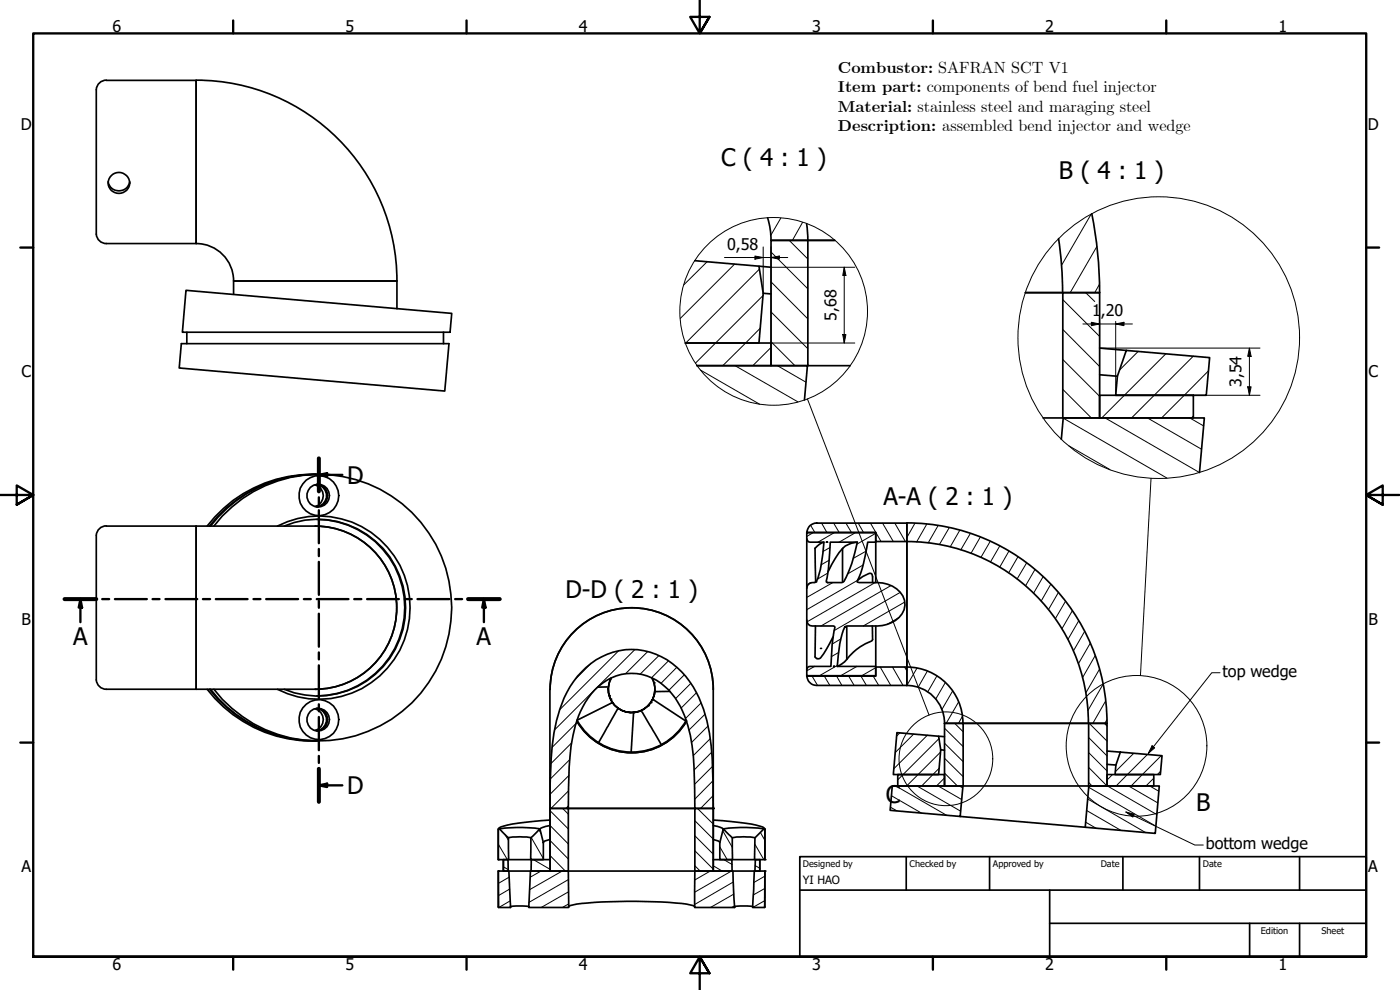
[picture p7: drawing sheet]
<svg xmlns="http://www.w3.org/2000/svg" width="420mm" height="297mm" viewBox="0 0 420 297" stroke-linecap="round" stroke-linejoin="round" font-family="sans-serif">
<defs><g id="words">
<g font-size="7.2">
<text x="216.5" y="49.8">C ( 4 : 1 )</text>
<text x="317.8" y="53.6">B ( 4 : 1 )</text>
<text x="104.2" y="145.1">D</text>
<text x="265.2" y="151.6">A-A ( 2 : 1 )</text>
<text x="169.7" y="179.4">D-D ( 2 : 1 )</text>
<text x="22" y="193.5">A</text>
<text x="143" y="193.5">A</text>
<text x="104.2" y="238.2">D</text>
<text x="265.8" y="240.8">C</text>
<text x="359" y="243.2">B</text>
</g>
<g font-size="4.8">
<text x="33.7" y="9.6">6</text>
<text x="103.7" y="9.6">5</text>
<text x="173.7" y="9.6">4</text>
<text x="243.7" y="9.6">3</text>
<text x="313.7" y="9.6">2</text>
<text x="383.7" y="9.6">1</text>
<text x="251.5" y="22">Combustor: SAFRAN SCT V1</text>
<text x="251.5" y="27.7">Item part: components of bend fuel injector</text>
<text x="251.5" y="33.5">Material: stainless steel and maraging steel</text>
<text x="6.2" y="38.9">D</text>
<text x="251.5" y="39.3">Description: assembled bend injector and wedge</text>
<text x="410.5" y="38.9">D</text>
<text x="218.2" y="74.9">0,58</text>
<text x="327.8" y="94.8">1,20</text>
<text x="251" y="96.2" transform="rotate(-90 251 96.2)">5,68</text>
<text x="6.4" y="113.1">C</text>
<text x="410.7" y="113.1">C</text>
<text x="372.6" y="116.2" transform="rotate(-90 372.6 116.2)">3,54</text>
<text x="6.4" y="187.4">B</text>
<text x="410.7" y="187.4">B</text>
<text x="366.9" y="203.2">top wedge</text>
<text x="361.9" y="254.9">bottom wedge</text>
<text x="6.4" y="261.7">A</text>
<text x="410.7" y="261.7">A</text>
<text x="33.7" y="290.9">6</text>
<text x="103.7" y="290.9">5</text>
<text x="173.7" y="290.9">4</text>
<text x="243.7" y="290.9">3</text>
<text x="313.7" y="290.9">2</text>
<text x="383.7" y="290.9">1</text>
</g>
<text font-size="3.4" x="241" y="265.4">YI HAO</text>
<g font-size="2.7">
<text x="241" y="260.1">Designed by</text>
<text x="273" y="260.1">Checked by</text>
<text x="298" y="260.1">Approved by</text>
<text x="330.3" y="260">Date</text>
<text x="361" y="260">Date</text>
<text x="378.4" y="280.1">Edition</text>
<text x="396.6" y="280.1">Sheet</text>
</g>
</g></defs>
<!-- layer: Hatch (ISO) -->
<g fill="none" stroke="#000" stroke-width=".3">
<path d="M212.2 78.5l-7 7M220.5 79.2l-16.3 16.4M231.4 75.6l11 11.1M234.3 65.5l-3 5.1M236.9 72.1l5.5 5.6M240.9 66.7l-3.1 5.4M327.5 64.2l-8.9 15.4M329.2 74l-8 13.8M227.9 80.8l-22.2 22.2M228.2 98.5l-11.3 11.2M229 88.6l-20.3 20.4M231.4 93.6l11 11"/>
<path d="M231.4 84.6l11 11.1M319 98.9l11 11.1M319 89.9l11 11.1M325.8 87.8l2.7 2.7M329.9 85.3l-1.4 2.5M210.2 111l17.8 10.3M220.6 109.7l18.9 10.9M231.4 104.3l-5.5 5.4M231.4 102.5l7.2 7.2M233.3 109.7l8.6 5M319 116.8l8.5 8.6M319 107.9l11 11"/>
<path d="M341.6 105.4l-5.6 5.6M349.9 106.2l-19.3 19.2M358.1 106.9l-18.5 18.5M362.6 111.3l-14 14.1M319.1 125.5l31.1 17.9M320.8 133.8l12.3 7.1M331.7 125.4l28.3 16.4M344.4 125.4l16.2 9.4M357.1 125.4l4.2 2.4M358.1 124.8l-.5 .6M243.3 157.6l1.2 2.2M244 159.8l-1.9 1.2"/>
<path d="M246.6 157l1.6 2.8M250.2 157l1.6 2.8M250.4 159.8l-4.9 2.9M253.9 157l1.6 2.8M256.7 159.8l-4.9 2.9M257.6 157l1.5 2.8M261.2 157l3.2 5.5M264.9 157l3.2 5.5M268.5 157l3.2 5.5M274.6 157l-2.4 4.3M278.1 157.3l-3 5.3M281.6 157.7l-3 5.2"/>
<path d="M284.9 158.4l-3 5M288 159.1l-2.8 5M243.5 174.9l-.9 .5M248.4 171.9l-3.1 1.9M248.9 168.1l-2.5 1.4M249.1 164.3l-2.1 1.2M249.9 174.8l-7.8 4.4M257.3 174.2l-15.2 8.7M259 169.5l-4.6 2.7M260 165.3l-4 2.3M262.6 174.8l-20.3 11.7M262.8 160l-5.7 3.3"/>
<path d="M267.4 175.7l-21 12.1M270.2 177.7l-19.9 11.5M291.2 160.1l-2.8 4.9M294.2 161.1l-2.8 4.9M297.2 162.4l-2.8 4.8M300 163.8l-2.8 4.8M302.8 165.4l-2.8 4.8M305.5 167.1l-2.8 4.8M308.1 168.9l-2.9 4.8M310.6 170.9l-2.8 4.9M313.1 173l-2.9 5M315.3 175.3l-2.8 5"/>
<path d="M317.6 177.8l-3 5.1M177.4 199l-4.7 4.8M185.7 195.2l-17.8 17.8M190.5 194.9l-24.1 24.1M194.4 195.5l-6.7 6.7M197.7 196.7l-5.6 5.6M200.6 198.3l-5.1 5.1M244.5 199.9l-2.4 1.4M251.3 199.6l-5.4 3.1M251.7 195.8l-2.2 1.2M252.3 191.7l-2.5 1.5M257.2 199.9l-4.9 2.8"/>
<path d="M269.8 185.3l-3.6 2.1M271.5 180.6l-12.4 7.2M319.8 180.4l-3.1 5.2M321.8 183.2l-3.1 5.4M323.7 186.3l-3.2 5.6M325.5 189.5l-3.4 5.8M327.2 193l-3.5 6.1M328.7 196.7l-3.8 6.5M172.9 217l-7.2 7.3M203.1 200.2l-4.7 4.8M205.4 202.5l-4.7 4.6M207.3 205l-4.5 4.6"/>
<path d="M209 207.8l-4.6 4.7M210.4 210.9l-4.7 4.7M211.6 214.3l-4.8 4.8M212.5 217.9l-5 4.9M243.7 202.9l1.7 2.8M247.4 202.9l1.6 2.8M251.1 202.9l1.6 2.8M254.7 202.9l1.6 2.8M258.4 202.9l1.6 2.8M262.1 202.9l1.6 2.8M262.8 200.3l-4.2 2.4M264.2 200.1l3.1 5.6"/>
<path d="M267.8 200.1l3.2 5.6M270.1 219.9l-1 .9M271.5 200.1l.7 1.2M275.2 200.5l-3 5.2M278.3 201.3l-2.8 4.9M281.2 202.8l-2.8 4.8M283.5 218.5l5.6 5.5M283.7 204.8l-2.9 5M285.9 207.2l-3.2 5.6M286.5 217l2.6 2.6M287.7 210.6l-3.7 6.4M288.9 214.9l-1.2 2.1"/>
<path d="M326.9 217l5.3 5.4M329.9 200.8l-4 7.1M331 205.3l-4.5 7.9M331.4 217l.8 .9M331.8 210.4l-3.8 6.6M332.2 216l-.6 1M170.6 237.3l-5.2 5.3M170.8 232.6l-5.7 5.7M170.9 228l-5.7 5.7M171.6 222.9l-6.2 6.2M213.1 221.7l-5.1 5M213.6 225.7l-5.3 5.3"/>
<path d="M213.8 230l-5.3 5.3M213.9 234.3l-5.4 5.5M214 238.7l-3.8 3.9M267.5 238.7l9 5.3M268.9 235.8l15.1 8.8M274.2 220.3l-5.5 5.5M275.2 235.8l13.1 7.6M278.3 220.6l-10.1 10.1M281.6 235.8l7 4.1M281.8 221.6l-12.4 12.4M281.8 230.6l-5.2 5.2M282.3 225.7l-10.2 10.1"/>
<path d="M283.5 227.5l5.6 5.5M283.5 223l5.6 5.5M283.5 233.4l-2.4 2.4M283.5 232l3.8 3.8M287.9 235.8l1 .6M326.4 239.7l17.5 10.2M326.7 234.7l1 1.1M326.7 230.2l5.5 5.6M326.7 225.8l5.5 5.5M326.7 221.3l5.5 5.5M326.7 236.2l20.2 11.7M332.4 235.8l14.8 8.6"/>
<path d="M333.9 232.4l-1.7 1.6M338.7 235.8l8.8 5.1M340.2 226l-5.5 5.6M344.4 226.4l-9.4 9.4M345.1 235.8l2.7 1.6M346.3 233.5l-2.4 2.3M348.3 231.4l-1 1M348.5 226.7l-9 9.1M149.5 253.3l2.8 4.6M151.6 250.4l1 1.7M159.3 257.4l.3 .5M159.4 251.3l3.7 6.3"/>
<path d="M160.1 257.9l5 2.9M161.7 249l.7 1M165.1 256.7l4.6 4.7M165.1 252.2l5.5 5.5M165.1 247.7l5.5 5.5M165.1 243.3l5.5 5.4M168.8 242.6l1.8 1.7M170.6 241.8l-.7 .8M208.5 259.8l1.6 1.6M208.5 255.3l5.6 5.5M208.5 250.7l5.6 5.6M208.5 246.2l5.6 5.6"/>
<path d="M209.3 242.6l4.8 4.7M213.7 242.6l.4 .2M214.1 259.8l2.6 1.6M216 254.1l2.2 3.8M216.9 249.3l2.9 4.9M217.2 257.9l2.5 1.5M226.5 253.2l2.7 4.7M226.6 259.7l1.4 .8M228.2 249.8l1.4 2.3M267.2 242.2l1.9 1.1M325.8 246.7l3.2 1.8M326.1 243.2l10.3 6"/>
<path d="M149.5 261.4h.2M151.1 260.1l1.4 .8M152.8 263.2l-3.2 1.8M153 266.7l-3.4 2M153.1 270.3l-3.4 2M159.4 261.2l.2 .2M162.4 261.4l-3.3 1.8M165.1 261.2l.1 .2M168.7 261.4l-9.8 5.5M170.6 263.9l-11.9 6.8M170.6 267.6l-8.2 4.7M170.7 271.2l-1.9 1.1"/>
<path d="M213.2 261.4l-4.7 2.6M219.5 261.4l-11 6.3M220 264.7l-11.5 6.7M220.2 268.3l-7 4M220.4 271.8l-.8 .5M229.5 270.2l-3.6 2.1M229.6 266.6l-3.5 1.9M229.6 262.9l-3.3 1.9"/>
</g>
<!-- layer: Visible (ISO) -->
<g fill="none" stroke="#000" stroke-width=".51">
<path d="M28.9 26.9v43.4M28.9 26.9a2.91 2.91 0 0 1 3-2.8h27v49h-27a3 3 0 0 1-3-2.8M32.4 54.5a3.3 3.3 0 0 0 3.3 2.8 3.3 3.3 0 0 0 3.2-2.8M208.5 78.2l22.9 2M227.8 79.9l1.2 8.1-1.2 14.9h-22.1h25.7v6.8h-22.2h33.1l-.9 10.3M230.4 65.4a22.7 22.7 0 0 1 1 6.7h19.1h-8.1l-.3-5M317.7 71.6l.9 8.7 .3 7.5M327.7 64.1l1.6 11 .5 6.3 .2 6.4h-22.3h11.3M55.8 87.1l79.8 6.9-.5 5.7h-80.4zM56.1 99.7v3.4M70.1 88.3v-4h49v8.3M70.1 84.3h49"/>
<path d="M119.1 84.3a60.2 60.2 0 0 0-60.2-60.2v49a11.2 11.2 0 0 1 11.2 11.2M133.1 99.7v3.4M229 88l2.4 .2M319 87.8h11v37.6h-11zM54.4 103.1h80.3l-1.2 14.2-79.7-6.9zM242.4 109.7h-11v-37.6h11v37.6h12.7M330 118.6h28.1v6.8h-28.1zM330 104.4l8 .7-2.7 7.8-.5 5.7h27.2l1-11.3-25-2.2M330 112.4l5.3 .5M313.1 125.4h5.9M318.5 131.8l.6-6.4h42.3l-1.4 16.4M31.9 157.8h27v49h-27a3 3 0 0 1-3-2.8v-43.4"/>
<path d="M31.9 157.8a3 3 0 0 0-3 2.8M58.9 157.8h35.7a24.5 24.5 0 0 1 24.5 24.5 24.5 24.5 0 0 1-24.5 24.5h-35.7zM64.2 157.8a39.9 39.9 0 0 1 63.4 .6 39.9 39.9 0 0 1-17.2 61 39.5 39.5 0 0 1-46.2-12.6M83.2 157.8a27.4 27.4 0 0 1 39.9 24.5 27.4 27.4 0 0 1-39.9 24.5M85.3 157.8a26.4 26.4 0 0 1 36.4 24.5 26.4 26.4 0 0 1-36.4 24.5M94.6 145.5a3.4 3.4 0 0 1 2.4 3.2 3.4 3.4 0 0 1-2.4 3.3M94.6 142.3a40 40 0 0 0-32.4 15.5M94.7 142.3a40 40 0 0 0-31.8 15.5M95.1 145.3a3.4 3.4 0 0 1 2.9 3.4 3.4 3.4 0 0 1-2.9 3.4M95.1 155.8a26.5 26.5 0 0 1 26.4 26.5 26.5 26.5 0 0 1-26.4 26.5M95.2 145.3a3.4 3.4 0 0 1 3.1 3.4 3.4 3.4 0 0 1-3.1 3.4M95.7 142.3a40.4 40.4 0 0 0-32.5 15.5"/>
<path d="M97.1 146.2a3.5 3.5 0 0 1 0 5.1M242.1 159.8h20.7v2.9h-2.4l-1.6 7.8-1.6 3.9v.2l.7 .2a26.5 26.5 0 0 1 8.5 .5 6.7 6.7 0 0 1 5.2 6.2 7.3 7.3 0 0 1-6.8 6.2l-11 .2a9.7 9.7 0 0 0-1.8 5.3l-.7 6.7h11.5v2.8h-20.7v-1.7a.98 .98 0 0 1 1-1.1h6.3l.3-6.6 .9-5.1-.5-.4h-6.3a1.64 1.64 0 0 1-1.7-1.8v-9.5a1.78 1.78 0 0 1 2.4-1.7l.2-.1a18.8 18.8 0 0 0 2.3-8.6l.3-3.4h-4.2a1.09 1.09 0 0 1-1-1zM242.1 159.8h.1M243.1 157.7l1.5-.7h27.6v5.5h-9.4v-2.7h-20.7l.3-1.1zM272.1 156.9a60.1 60.1 0 0 1 60.1 60.1M272.2 157l-.1 48.7a11.3 11.3 0 0 1 11.4 11.3M242.1 161.7v14.8M247.3 162.7a5.3 5.3 0 0 0-2.7 1.9l.1 10.1M248.3 162.7h-.3h.3M249.2 162.7h8.1a33 33 0 0 1-4.3 12h-5l.6-3.9zM252.9 164.6a28.9 28.9 0 0 0-4.4 6.9M252.9 164.6v9.9"/>
<path d="M257.3 162.7l-1.1 .2a6.5 6.5 0 0 0-3.3 1.7M257.4 174.1l1.6-1.1 1.8-.9a.65 .65 0 0 1 .9 .4l.2 2.3M262.8 162.7v12.1M272.1 162.5a54.5 54.5 0 0 1 54.5 54.5M242.1 186v15M244.7 187.8l-.1 9.3 .4 .4 .7 .2 .6-.3 1.8-2.7 1.9-3.6M250.2 199.9h.2h-.2M254.1 188v9.9M261.8 187.8l-.1 4.4a19 19 0 0 0-8.3 6.4l-2.1 1.3M262.8 187.8v12.1M62.2 206.8a39.8 39.8 0 0 0 32.4 15.5M62.9 206.8a40.2 40.2 0 0 0 31.8 15.5"/>
<path d="M63.2 206.8a40 40 0 0 0 32.5 15.5M94.6 212.6a3.4 3.4 0 0 1 2.4 3.3 3.4 3.4 0 0 1-2.4 3.3M95.1 212.5a3.4 3.4 0 0 1 2.9 3.4 3.4 3.4 0 0 1-2.9 3.4M95.2 212.5a3.4 3.4 0 0 1 3.1 3.4 3.4 3.4 0 0 1-3.1 3.4M97.1 213.3a3.5 3.5 0 0 1 0 5.2M165 206.8v51.1M165.1 206.8a24.5 24.5 0 0 1 24.5-24.4 24.5 24.5 0 0 1 24.5 24.4M173.1 216.3a19 19 0 0 0 33 0M173.2 216.1a18.8 18.8 0 0 0 32.8 0M174.6 201.6a20.1 20.1 0 0 1 30 0 33.4 33.4 0 0 1 8.3 18.3 129.2 129.2 0 0 1 1.2 22.7h-5.6a116.6 116.6 0 0 0-1.3-21.9 25.1 25.1 0 0 0-8.9-15.7 14.8 14.8 0 0 0-20.8 3.1 30.1 30.1 0 0 0-6.1 15.7 135.7 135.7 0 0 0-.8 18.8h-5.5a110.8 110.8 0 0 1 1.9-26.3 30.4 30.4 0 0 1 7.6-14.7zM182.2 206.1l-2.8 .1M182.9 203.6l.2 .5"/>
<path d="M183.5 203.4a7 7 0 0 0 4.2 10.1 7 7 0 0 0 8.8-6.4 7 7 0 0 1-8.8 6.4 7 7 0 0 1-4.2-10.1zM184 211.1l-.5-.2-10.3 5.2M185.3 212.8l-5.7 10M190.4 213.7l-.3 .4-.7 11.5M192.6 213.5l5.8 9.9M195.6 203.4a7 7 0 0 1 .9 3.7M196 209.5l.2 .5 9.6 6.3M201 207.4l-4.1 .1M214.1 206.8v51.1M242.1 202.9h20.7v-2.8h9.4v5.6h-27.1a3.1 3.1 0 0 1-3-2.8zM242.1 202.7v.2M269.2 219.8l12.5 1.1 .6 4.1-.6 7.4h-13.6z"/>
<path d="M272.1 200.1a16.9 16.9 0 0 1 16.9 16.9M283.5 217h5.6v18.8h-5.6zM283.5 217h48.7M326.7 217h5.5v18.8h-5.5zM269.4 232.4h14.1v3.4h-14.1zM281.7 220.9l1.8 .1M282.3 225l1.2 .1M289.1 235.8h37.6M326.8 235.8h21.1l-1.2 14.2-21-1.8zM332.2 232.4h14.1v3.4h-14.1zM332.2 229.3l2.7 .2M332.2 225.3l4 .4"/>
<path d="M336.2 225.7l12.5 1-.5 5.7h-13.6l.3-2.9zM149.5 248.8h.5l2.6 2.6 .1 6.5h-3.2zM150 248.8a34.8 34.8 0 0 1 11.9 0M151.1 257.9h1.4v3.5h-1.4zM151.1 257.9v3.5M152.6 251.4l.1-.1a19.6 19.6 0 0 1 6.6 .1M152.7 257.9h6.6M159.4 257.9h5.7v3.5h-5.7zM161.9 248.8l1.2 4v5.1h-3.8v-6.5zM165 251.9l-1.5 .4-.4 .5M165 247.7a4.8 4.8 0 0 0-2.9 1.1M165 246a62.3 62.3 0 0 0-14.8 2.1l-.7 .7v9.1"/>
<path d="M165 242.6h.1M165.1 242.6h5.5v18.8h-5.5zM170.6 242.6h37.9M208.5 242.6h5.6v18.8h-5.6zM214.1 247.7a4.8 4.8 0 0 1 2.9 1.1M214.1 246a63.9 63.9 0 0 1 14.8 2.1l.7 .7M214.1 257.9h5.5l.1 3.5h-5.6zM214.1 251.9l1.5 .4 .4 .5M217 248.8l2.8 2.6v6.5h-3.8v-5.1zM217.2 248.8a35.2 35.2 0 0 1 12 0M219.8 251.4l.1-.1a19.6 19.6 0 0 1 6.7 .1M219.8 257.9h6.6"/>
<path d="M226.7 257.9h1.3v3.5h-1.4zM228 257.9v3.5M228.3 249.6l.9-.8h.4v9.1h-3.2l.2-6.5zM229.6 248.8v9.1M288.2 245l-21.1-1.9 .7-7.3h21.2l-.8 9.2 37.5 3.2M149.5 261.4l.1 10.9M149.5 261.4h3.2l.5 10.9h-3.6zM152.7 261.4h6.5M153.2 272h5.5M159.2 261.4h11.4l.1 10.9h-12zM170.6 261.4h37.9M170.7 272a38.6 38.6 0 0 1 12.4-1.4 141 141 0 0 1 24 .9l1.4 .5"/>
<path d="M208.5 261.4h11.5l.5 10.9h-12zM220 261.4h6.4M220.4 272h5.5M226.4 261.4h3.2l-.1 10.9h-3.6zM229.6 261.4l-.1 10.9"/>
<circle cx="35.7" cy="54.9" r="3.2"/>
<circle cx="95.5" cy="148.7" r="3.4"/>
<circle cx="95.7" cy="148.7" r="6"/>
<circle cx="95.5" cy="215.9" r="3.4"/>
<circle cx="95.7" cy="215.9" r="6"/>
</g>
<g fill="#000">
<circle cx="244.8" cy="174.5" r=".25"/>
<circle cx="246.3" cy="194.5" r=".25"/>
<circle cx="182.8" cy="208.7" r=".25"/>
<circle cx="183.3" cy="209.8" r=".25"/>
<circle cx="187.8" cy="213.6" r=".25"/>
<circle cx="189" cy="213.8" r=".25"/>
<circle cx="194.6" cy="211.7" r=".25"/>
<circle cx="195.3" cy="210.8" r=".25"/>
<circle cx="195.9" cy="203.8" r=".25"/>
<circle cx="196.3" cy="204.9" r=".25"/>
<circle cx="149.5" cy="257.9" r=".25"/>
<circle cx="214.1" cy="242.6" r=".25"/>
<circle cx="229.6" cy="257.9" r=".25"/>
<circle cx="149.5" cy="261.4" r=".25"/>
<circle cx="229.6" cy="261.4" r=".25"/>
</g>
<!-- layer: Section Line (ISO) -->
<g fill="none" stroke="#000" stroke-width=".7">
<path d="M95.7 137.5v9.9M95.7 142.5l2.5-.5v1zM95.7 142.5h7M95.7 149.2v2.1M95.7 153.1v9.9M19.4 179.8h9.5M24.1 179.8l.5 2.5h-1zM24.1 179.8v6.9M30.7 179.8h2.1M34.5 179.8h9.6M45.8 179.8h2.1M49.7 179.8h9.5"/>
<path d="M60.9 179.8h2.2M64.8 179.8h9.5M76.1 179.8h2.1M79.9 179.8h9.6M91.2 179.8h2.1M95.1 179.8h9.5M95.7 164.7v2.2M95.7 168.6v9.9M106.3 179.8h2.2M110.2 179.8h9.5M121.5 179.8h2.1M125.3 179.8h9.6"/>
<path d="M136.6 179.8h2.1M140.5 179.8h9.5M145.2 179.8v6.9M145.2 179.8l.5 2.5h-1zM95.7 180.3v2.1M95.7 184.1v9.9M95.7 195.8v2.1M95.7 199.6v9.9M95.7 211.3v2.1M95.7 215.1v10M95.7 235.6l2.5-.5v1zM95.7 235.6h7"/>
<path d="M95.7 226.8v2.1M95.7 230.7v9.9"/>
</g>
<path d="M95.7 137.5v9.9M19.4 179.8h9.5M140.5 179.8h9.5M95.7 230.7v9.9" fill="none" stroke="#000" stroke-width="1.2"/>
<g fill="#000">
<path d="M95.7 142.5l2.5-.5v1z" fill-rule="evenodd"/>
<path d="M24.1 179.8l.5 2.5h-1z" fill-rule="evenodd"/>
<path d="M145.2 179.8l.5 2.5h-1z" fill-rule="evenodd"/>
<path d="M95.7 235.6l2.5-.5v1z" fill-rule="evenodd"/>
</g>
<!-- layer: Detail Boundary (ISO) -->
<g fill="none" stroke="#000" stroke-width=".3">
<path d="M242.3 119.7l36.5 94.9M345.4 143.5l-3.1 59.2"/>
<circle cx="232.2" cy="93.4" r="28.2"/>
<circle cx="347.8" cy="101.3" r="42.3"/>
<circle cx="283.9" cy="227.7" r="14.1"/>
<circle cx="341.1" cy="223.8" r="21.1"/>
</g>
<!-- layer: Border (ISO) -->
<g fill="none" stroke="#000" stroke-width=".7">
<path d="M70 6.1v3.9M140 6.1v3.9M210 0v10l-2.9-4.9h5.8l-2.9 4.9 2.9-4.9M280 6.1v3.9M350 6.1v3.9M6.1 74.3h3.9M410 74.3h3.9M0 148.5h10l-5-2.8v5.7l5-2.9-5 2.9M420 148.5h-10l5-2.8v5.7l-5-2.9 5 2.9M6.1 222.8h3.9M410 222.8h3.9M10 287.1v-277.1h400v277.1h-400h400"/>
<path d="M70 287.1v3.8M140 287.1v3.8M212.9 292l-2.9-4.9 2.9 4.9h-5.8l2.9-4.9v9.9M280 287.1v3.8M350 287.1v3.8"/>
</g>
<!-- layer: Title (ISO) -->
<path d="M240 257h170v30.1h-170zM272 257v10.1M297 257v10.1M337 257v10.1M360 257v10.1M390 257v10.1M240 267.1h170M315 267.1v20M315 277h95M375 277v10.1M390 277v10.1" fill="none" stroke="#000" stroke-width=".51"/>
<!-- layer: Symbol (ISO) -->
<path d="M366.1 201.9h-2.4l-19.1 24.1M345.8 223.8l.7 .6-1.9 1.6zM337.9 243.6l2.5 .7-.4 .9zM337.9 243.6l20.7 9.9h2.5" fill="none" stroke="#000" stroke-width=".3"/>
<g fill="#000">
<path d="M345.8 223.8l.7 .6-1.9 1.6z" fill-rule="evenodd"/>
<path d="M337.9 243.6l2.5 .7-.4 .9z" fill-rule="evenodd"/>
</g>
<!-- layer: Dimension (ISO) -->
<g fill="none" stroke="#000" stroke-width=".3">
<path d="M217.4 77.3h19M226.6 76.8l2.4 .5-2.4 .5zM229 74.1v13.9M231.4 74.1v28.8h25.1M231.4 77.3l2.5-.5v1zM231.4 80.2h25.1M253.4 80.2v22.7M253.4 80.2l.5 2.5h-1zM325 97.2h14.9M327.5 96.7l2.5 .5-2.5 .5zM330 96.4v22.2M334.8 97.2l2.5-.5v1z"/>
<path d="M334.8 96.4v22.2h43.3M252.9 100.4h1l-.5 2.5zM330 104.4h48.1M374.5 116.1h1l-.5 2.5zM375 104.4l.5 2.5h-1zM375 104.4v14.2"/>
</g>
<g fill="#000">
<path d="M226.6 76.8l2.4 .5-2.4 .5z" fill-rule="evenodd"/>
<path d="M231.4 77.3l2.5-.5v1z" fill-rule="evenodd"/>
<path d="M253.4 80.2l.5 2.5h-1z" fill-rule="evenodd"/>
<path d="M327.5 96.7l2.5 .5-2.5 .5z" fill-rule="evenodd"/>
<path d="M334.8 97.2l2.5-.5v1z" fill-rule="evenodd"/>
<path d="M252.9 100.4h1l-.5 2.5z" fill-rule="evenodd"/>
<path d="M374.5 116.1h1l-.5 2.5z" fill-rule="evenodd"/>
<path d="M375 104.4l.5 2.5h-1z" fill-rule="evenodd"/>
</g>
<use href="#words"/>
</svg>
